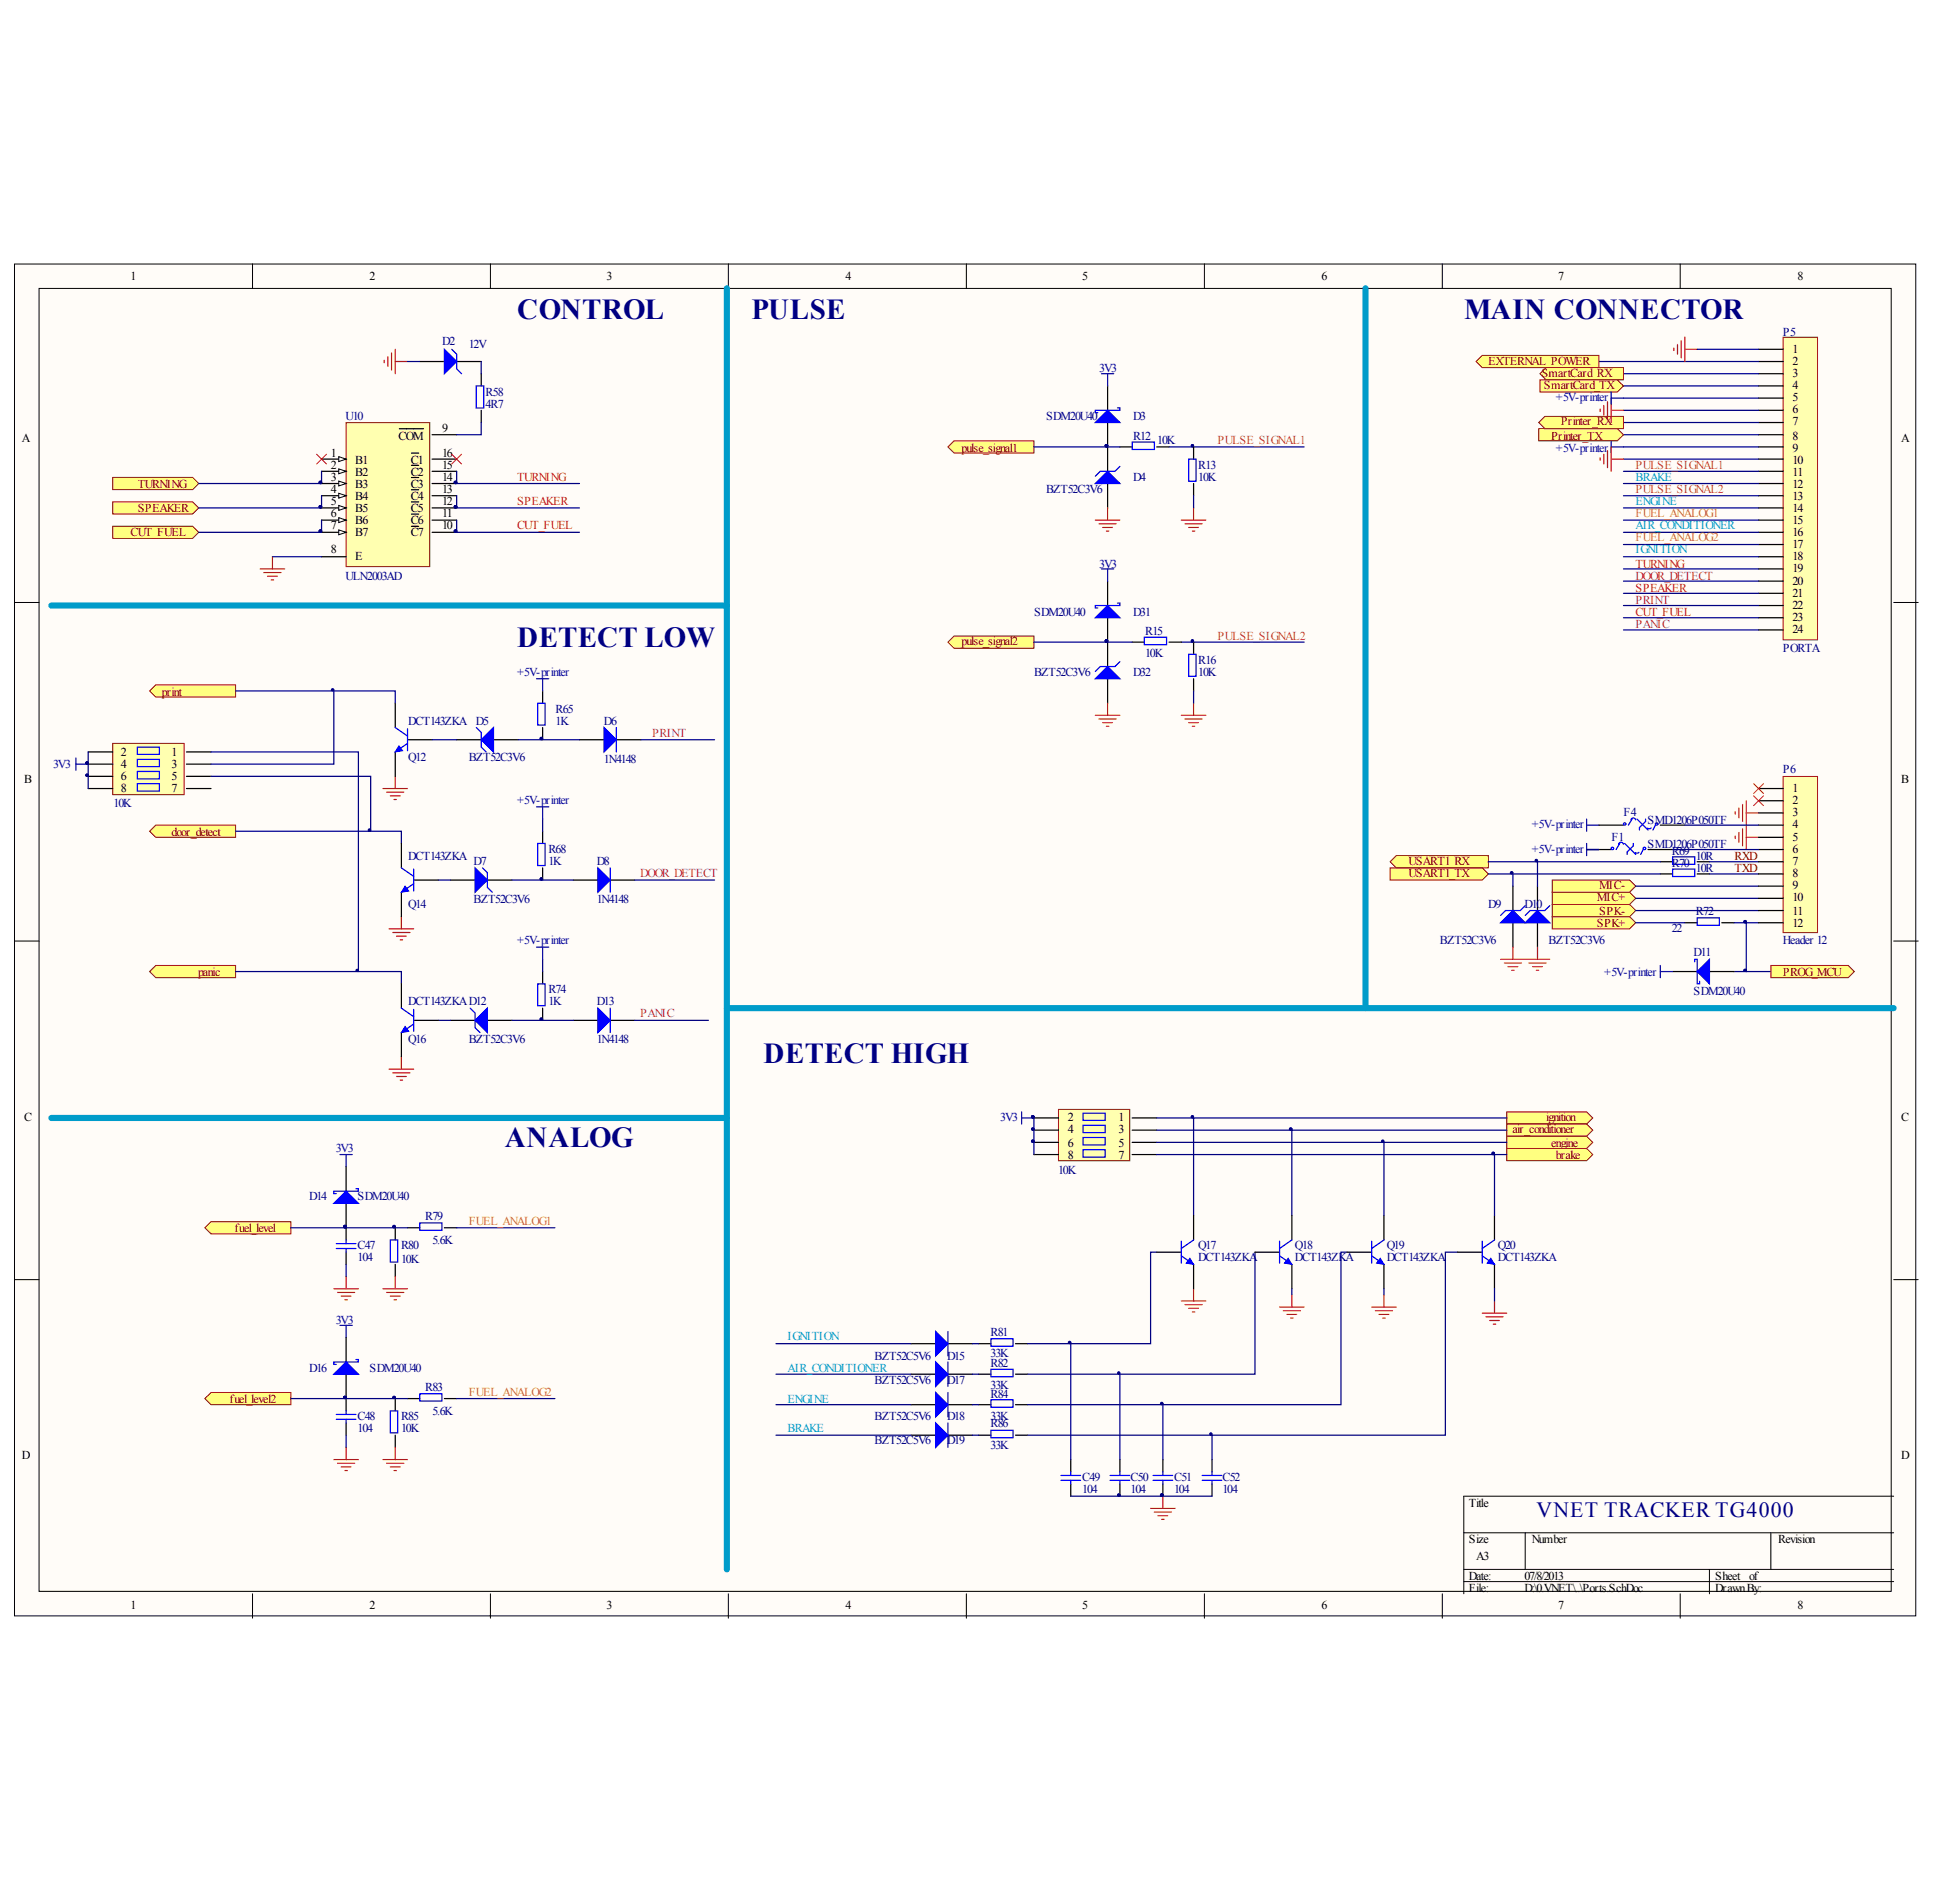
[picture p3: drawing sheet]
<svg xmlns="http://www.w3.org/2000/svg" width="100mm" height="98mm" viewBox="0 0 100 98" stroke-linecap="round" stroke-linejoin="round" font-family="sans-serif">
<defs><g id="words">
<g font-size="1.5" fill="#000080">
<text x="26.6" y="16.4">CONTROL</text>
<text x="38.7" y="16.4">PULSE</text>
<text x="75.5" y="16.4">MAIN CONNECTOR</text>
<text x="26.6" y="33.4">DETECT LOW</text>
<text x="26" y="59.1">ANALOG</text>
<text x="39.3" y="54.8">DETECT HIGH</text>
</g>
<text font-size="1.1" fill="#000080" x="79.2" y="78.2">VNET TRACKER TG4000</text>
<g font-size=".6">
<text x="6.7" y="14.4">1</text>
<text x="19.1" y="14.4">2</text>
<text x="31.3" y="14.4">3</text>
<text x="43.6" y="14.4">4</text>
<text x="55.8" y="14.4">5</text>
<text x="68.1" y="14.4">6</text>
<text x="80.3" y="14.4">7</text>
<text x="92.6" y="14.4">8</text>
<text x="1.1" y="22.8">A</text>
<text x="17.1" y="23.5">1</text>
<text x="18.3" y="23.9">B1</text>
<text x="20.5" y="22.7">COM</text>
<text x="21.2" y="23.9">C1</text>
<text x="22.8" y="23.5">16</text>
<text x="22.8" y="22.3">9</text>
<text x="92.4" y="18.2">1</text>
<text x="92.4" y="18.8">2</text>
<text x="92.4" y="19.4">3</text>
<text x="92.4" y="20">4</text>
<text x="92.4" y="20.7">5</text>
<text x="92.4" y="21.3">6</text>
<text x="92.4" y="21.9">7</text>
<text x="92.4" y="22.7">8</text>
<text x="92.4" y="23.3">9</text>
<text x="92.4" y="23.9">10</text>
<text x="98" y="22.8">A</text>
<text x="17.1" y="24.1">2</text>
<text x="17.1" y="24.8">3</text>
<text x="17.1" y="25.4">4</text>
<text x="17.1" y="26">5</text>
<text x="17.1" y="26.6">6</text>
<text x="17.1" y="27.3">7</text>
<text x="17.1" y="28.5">8</text>
<text x="18.3" y="24.5">B2</text>
<text x="18.3" y="25.1">B3</text>
<text x="18.3" y="25.8">B4</text>
<text x="18.3" y="26.4">B5</text>
<text x="18.3" y="27">B6</text>
<text x="18.3" y="27.6">B7</text>
<text x="18.3" y="28.9">E</text>
<text x="21.2" y="25.1">C3</text>
<text x="21.2" y="25.8">C4</text>
<text x="21.2" y="26.4">C5</text>
<text x="21.2" y="27">C6</text>
<text x="21.2" y="27.6">C7</text>
<text x="21.2" y="24.5">C2</text>
<text x="22.8" y="24.8">14</text>
<text x="22.8" y="25.4">13</text>
<text x="22.8" y="26">12</text>
<text x="22.8" y="26.6">11</text>
<text x="22.8" y="27.3">10</text>
<text x="22.8" y="24.1">15</text>
<text x="92.4" y="24.5">11</text>
<text x="92.4" y="25.1">12</text>
<text x="92.4" y="25.8">13</text>
<text x="92.4" y="26.4">14</text>
<text x="92.4" y="27">15</text>
<text x="92.4" y="27.6">16</text>
<text x="92.4" y="28.3">17</text>
<text x="92.4" y="28.9">18</text>
<text x="92.4" y="29.5">19</text>
<text x="92.4" y="30.1">20</text>
<text x="92.4" y="30.7">21</text>
<text x="92.4" y="31.4">22</text>
<text x="92.4" y="32">23</text>
<text x="92.4" y="32.6">24</text>
<text x="1.2" y="40.3">B</text>
<text x="6.2" y="39.6">4</text>
<text x="6.2" y="40.2">6</text>
<text x="6.2" y="40.8">8</text>
<text x="6.2" y="39">2</text>
<text x="8.8" y="39">1</text>
<text x="8.8" y="39.6">3</text>
<text x="8.8" y="40.2">5</text>
<text x="8.8" y="40.8">7</text>
<text x="92.4" y="40.8">1</text>
<text x="92.4" y="41.5">2</text>
<text x="98" y="40.3">B</text>
<text x="92.4" y="42.1">3</text>
<text x="92.4" y="42.7">4</text>
<text x="92.4" y="43.3">5</text>
<text x="92.4" y="43.9">6</text>
<text x="92.4" y="44.6">7</text>
<text x="92.4" y="45.2">8</text>
<text x="92.4" y="45.8">9</text>
<text x="92.4" y="46.4">10</text>
<text x="92.4" y="47.2">11</text>
<text x="92.4" y="47.8">12</text>
<text x="1.2" y="57.8">C</text>
<text x="55" y="58.4">4</text>
<text x="55" y="59.1">6</text>
<text x="55" y="59.7">8</text>
<text x="55" y="57.8">2</text>
<text x="57.7" y="57.8">1</text>
<text x="57.7" y="58.4">3</text>
<text x="57.7" y="59.1">5</text>
<text x="57.7" y="59.7">7</text>
<text x="98" y="57.8">C</text>
<text x="1.1" y="75.2">D</text>
<text x="75.7" y="77.7">Title</text>
<text x="98" y="75.2">D</text>
<text x="6.7" y="82.9">1</text>
<text x="19.1" y="82.9">2</text>
<text x="31.3" y="82.9">3</text>
<text x="43.6" y="82.9">4</text>
<text x="55.8" y="82.9">5</text>
<text x="68.1" y="82.9">6</text>
<text x="75.7" y="79.5">Size</text>
<text x="75.7" y="81.4">Date:</text>
<text x="75.7" y="82">File:</text>
<text x="76.1" y="80.4">A3</text>
<text x="78.6" y="81.4">07/8/2013</text>
<text x="78.6" y="82">D:\0.VNET\..\Ports.SchDoc</text>
<text x="78.9" y="79.5">Number</text>
<text x="80.3" y="82.9">7</text>
<text x="88.4" y="81.4">Sheet</text>
<text x="88.4" y="82">DrawnBy:</text>
<text x="90.2" y="81.4">of</text>
<text x="91.6" y="79.5">Revision</text>
<text x="92.6" y="82.9">8</text>
</g>
<g font-size=".6" fill="#000080">
<text x="22.8" y="17.8">D2</text>
<text x="24.2" y="17.9">12V</text>
<text x="91.9" y="17.3">P5</text>
<text x="17.8" y="21.7">U10</text>
<text x="25" y="21">4R7</text>
<text x="25" y="20.4">R58</text>
<text x="53.9" y="21.7">SDM20U40</text>
<text x="58.4" y="21.7">D3</text>
<text x="58.4" y="22.7">R12</text>
<text x="59.6" y="22.9">10K</text>
<text x="17.8" y="29.9">ULN2003AD</text>
<text x="53.9" y="25.4">BZT52C3V6</text>
<text x="58.4" y="24.8">D4</text>
<text x="61.8" y="24.8">10K</text>
<text x="61.8" y="24.1">R13</text>
<text x="53.3" y="31.7">SDM20U40</text>
<text x="53.3" y="34.9">BZT52C3V6</text>
<text x="58.4" y="31.7">D31</text>
<text x="58.4" y="34.9">D32</text>
<text x="59" y="33.9">10K</text>
<text x="59" y="32.7">R15</text>
<text x="61.8" y="34.9">10K</text>
<text x="61.8" y="34.2">R16</text>
<text x="91.9" y="33.6">PORTA</text>
<text x="5.9" y="41.6">10K</text>
<text x="21" y="39.2">Q12</text>
<text x="21" y="37.3">DCT143ZKA D5</text>
<text x="24.2" y="39.2">BZT52C3V6</text>
<text x="28.6" y="37.3">1K</text>
<text x="28.6" y="36.7">R65</text>
<text x="31.1" y="37.3">D6</text>
<text x="31.1" y="39.3">1N4148</text>
<text x="91.9" y="39.8">P6</text>
<text x="21" y="46.8">Q14</text>
<text x="21" y="44.3">DCT143ZKA</text>
<text x="24.4" y="44.6">D7</text>
<text x="24.4" y="46.6">BZT52C3V6</text>
<text x="28.3" y="44.6">1K</text>
<text x="28.3" y="43.9">R68</text>
<text x="30.8" y="44.6">D8</text>
<text x="30.8" y="46.6">1N4148</text>
<text x="76.7" y="46.8">D9</text>
<text x="78.6" y="46.8">D10</text>
<text x="83.1" y="43.3">F1</text>
<text x="83.7" y="42.1">F4</text>
<text x="84.9" y="43.7">SMD1206P050TF</text>
<text x="84.9" y="42.4">SMD1206P050TF</text>
<text x="86.2" y="44.1">R69</text>
<text x="86.2" y="44.7">R70</text>
<text x="87.4" y="44.3">10R</text>
<text x="87.4" y="44.9">10R</text>
<text x="87.4" y="47.2">R72</text>
<text x="21" y="53.8">Q16</text>
<text x="21" y="51.8">DCT143ZKAD12</text>
<text x="24.2" y="53.8">BZT52C3V6</text>
<text x="28.3" y="51.8">1K</text>
<text x="28.3" y="51.2">R74</text>
<text x="30.8" y="51.8">D13</text>
<text x="30.8" y="53.8">1N4148</text>
<text x="74.2" y="48.7">BZT52C3V6</text>
<text x="79.8" y="48.7">BZT52C3V6</text>
<text x="86.2" y="48">22</text>
<text x="87.3" y="49.3">D11</text>
<text x="87.3" y="51.3">SDM20U40</text>
<text x="91.9" y="48.7">Header 12</text>
<text x="15.9" y="61.9">D14</text>
<text x="18.4" y="65">104</text>
<text x="18.4" y="64.4">C47</text>
<text x="18.4" y="61.9">SDM20U40</text>
<text x="20.7" y="65.1">10K</text>
<text x="20.7" y="64.4">R80</text>
<text x="21.9" y="62.9">R79</text>
<text x="22.3" y="64.1">5.6K</text>
<text x="54.5" y="60.5">10K</text>
<text x="61.8" y="64.4">Q17</text>
<text x="61.8" y="65">DCT143ZKA</text>
<text x="66.7" y="64.4">Q18</text>
<text x="66.7" y="65">DCT143ZKA</text>
<text x="71.5" y="64.4">Q19</text>
<text x="71.5" y="65">DCT143ZKA</text>
<text x="77.2" y="64.4">Q20</text>
<text x="77.2" y="65">DCT143ZKA</text>
<text x="15.9" y="70.7">D16</text>
<text x="19.1" y="70.7">SDM20U40</text>
<text x="21.9" y="71.7">R83</text>
<text x="45.1" y="70.1">BZT52C5V6</text>
<text x="45.1" y="71.3">BZT52C5V6</text>
<text x="48.8" y="70.1">D15</text>
<text x="48.8" y="71.3">D17</text>
<text x="51.1" y="70">33K</text>
<text x="51.1" y="68.8">R81</text>
<text x="51.1" y="71.6">33K</text>
<text x="51.1" y="70.5">R82</text>
<text x="18.4" y="73.8">104</text>
<text x="18.4" y="73.2">C48</text>
<text x="20.7" y="73.8">10K</text>
<text x="20.7" y="73.2">R85</text>
<text x="22.3" y="72.9">5.6K</text>
<text x="45.1" y="73.2">BZT52C5V6</text>
<text x="45.1" y="74.4">BZT52C5V6</text>
<text x="48.8" y="73.2">D18</text>
<text x="48.8" y="74.4">D19</text>
<text x="51.1" y="73.2">33K</text>
<text x="51.1" y="72.1">R84</text>
<text x="51.1" y="74.7">33K</text>
<text x="51.1" y="73.6">R86</text>
<text x="55.8" y="76.9">104</text>
<text x="55.8" y="76.3">C49</text>
<text x="58.3" y="76.9">104</text>
<text x="58.3" y="76.3">C50</text>
<text x="60.5" y="76.9">104</text>
<text x="60.5" y="76.3">C51</text>
<text x="63" y="76.9">104</text>
<text x="63" y="76.3">C52</text>
</g>
<g font-size=".6" fill="#800000">
<text x="49.6" y="23.3">pulse_signal1</text>
<text x="76.7" y="18.8">EXTERNAL_POWER</text>
<text x="79.4" y="19.4">SmartCard_RX</text>
<text x="79.6" y="20">SmartCard_TX</text>
<text x="79.9" y="22.7">Printer_TX</text>
<text x="80.4" y="21.9">Printer_RX</text>
<text x="6.7" y="27.6">CUT_FUEL</text>
<text x="7.1" y="25.1">TURNING</text>
<text x="7.1" y="26.4">SPEAKER</text>
<text x="8.3" y="35.8">print</text>
<text x="49.6" y="33.2">pulse_signal2</text>
<text x="8.8" y="43.1">door_detect</text>
<text x="72.6" y="45.2">USART1_TX</text>
<text x="72.6" y="44.6">USART1_RX</text>
<text x="82.3" y="47.8">SPK+</text>
<text x="82.3" y="46.4">MIC+</text>
<text x="82.4" y="47.2">SPK-</text>
<text x="82.4" y="45.8">MIC-</text>
<text x="89.4" y="44.3">RXD</text>
<text x="89.4" y="44.9">TXD</text>
<text x="10.2" y="50.3">panic</text>
<text x="91.9" y="50.3">PROG_MCU</text>
<text x="77.9" y="58.4">air_conditioner</text>
<text x="79.7" y="57.8">ignition</text>
<text x="79.9" y="59.1">engine</text>
<text x="80.2" y="59.7">brake</text>
<text x="12.1" y="63.5">fuel_level</text>
<text x="11.8" y="72.3">fuel_level2</text>
</g>
<g font-size=".6" fill="#0000b4">
<text x="56.7" y="19.2">3V3</text>
<text x="80.2" y="23.3">+5V-printer</text>
<text x="80.2" y="20.7">+5V-printer</text>
<text x="56.7" y="29.3">3V3</text>
<text x="26.6" y="34.9">+5V-printer</text>
<text x="2.7" y="39.6">3V3</text>
<text x="26.6" y="41.5">+5V-printer</text>
<text x="78.9" y="43.9">+5V-printer</text>
<text x="78.9" y="42.7">+5V-printer</text>
<text x="26.6" y="48.7">+5V-printer</text>
<text x="82.7" y="50.3">+5V-printer</text>
<text x="17.3" y="59.4">3V3</text>
<text x="51.6" y="57.8">3V3</text>
<text x="17.3" y="68.2">3V3</text>
</g>
<g font-size=".6" fill="#da2467">
<text x="62.8" y="22.9">PULSE_SIGNAL1</text>
<text x="84.3" y="25.4">PULSE_SIGNAL2</text>
<text x="84.3" y="24.1">PULSE_SIGNAL1</text>
<text x="62.8" y="33">PULSE_SIGNAL2</text>
</g>
<g font-size=".6" fill="#ee0e22">
<text x="26.6" y="26">SPEAKER</text>
<text x="26.6" y="27.3">CUT_FUEL</text>
<text x="26.6" y="24.8">TURNING</text>
<text x="84.3" y="29.3">TURNING</text>
<text x="84.3" y="31.7">CUT_FUEL</text>
<text x="84.3" y="30.5">SPEAKER</text>
</g>
<g font-size=".6" fill="#009cca">
<text x="84.3" y="28.5">IGNITION</text>
<text x="84.3" y="27.3">AIR_CONDITIONER</text>
<text x="84.3" y="26">ENGINE</text>
<text x="84.3" y="24.8">BRAKE</text>
<text x="40.6" y="69.1">IGNITION</text>
<text x="40.6" y="70.7">AIR_CONDITIONER</text>
<text x="40.6" y="72.3">ENGINE</text>
<text x="40.6" y="73.8">BRAKE</text>
</g>
<g font-size=".6" fill="#c5008e">
<text x="84.3" y="29.9">DOOR_DETECT</text>
<text x="84.3" y="32.4">PANIC</text>
<text x="84.3" y="31.1">PRINT</text>
<text x="33.6" y="38">PRINT</text>
<text x="33" y="45.2">DOOR_DETECT</text>
<text x="33" y="52.4">PANIC</text>
</g>
<g font-size=".6" fill="#fd8300">
<text x="84.3" y="26.6">FUEL_ANALOG1</text>
<text x="84.3" y="27.9">FUEL_ANALOG2</text>
<text x="24.2" y="63.1">FUEL_ANALOG1</text>
<text x="24.2" y="71.9">FUEL_ANALOG2</text>
</g>
</g></defs>
<g fill="#fffcf8" stroke="#000" stroke-width=".05">
<path d="M.7 13.6h98v69.7h-98z"/>
<path d="M2 14.9h95.5v67.1h-95.5z"/>
</g>
<g fill="none" stroke="#000" stroke-width=".05">
<path d="M13 13.6v1.3M25.3 13.6v1.3M37.5 13.6v1.3M49.8 13.6v1.3M62.1 13.6v1.3M74.3 13.6v1.3M86.6 13.6v1.3M.7 31h1.3M97.6 31h1.3M.7 48.5h1.3M97.6 48.5h1.3M.7 65.9h1.3"/>
<path d="M75.4 79h22.2M78.6 79v1.9M91.3 79v1.9M97.6 65.9h1.3M97.6 77.1h-22.2v5M13 82.1v1.3M25.3 82.1v1.3M37.5 82.1v1.3M49.8 82.1v1.3M62.1 82.1v1.3M74.3 82.1v1.3M75.4 80.9h22.2"/>
<path d="M75.4 81.5h22.2M86.6 82.1v1.3M88.1 80.9v1.2"/>
</g>
<path d="M17.8 21.8h4.4v7.4h-4.4z" fill="#ffffb0" stroke="#800000" stroke-width=".05"/>
<path d="M16.6 23.7h1.2" fill="none" stroke="#000" stroke-width=".06"/>
<path d="M17.5 23.5l.3 .2-.3 .1z" fill="#fffcf8" stroke="#000" stroke-width=".05"/>
<path d="M16.6 24.3h1.2" fill="none" stroke="#000" stroke-width=".06"/>
<path d="M17.5 24.2l.3 .1-.3 .1z" fill="#fffcf8" stroke="#000" stroke-width=".05"/>
<path d="M16.6 24.9h1.2" fill="none" stroke="#000" stroke-width=".06"/>
<path d="M17.5 24.8l.3 .1-.3 .1z" fill="#fffcf8" stroke="#000" stroke-width=".05"/>
<circle cx="16.5" cy="24.9" r=".06" fill="#000080" stroke="#000080" stroke-width=".05"/>
<path d="M16.6 25.5h1.2" fill="none" stroke="#000" stroke-width=".06"/>
<path d="M17.5 25.4l.3 .1-.3 .2z" fill="#fffcf8" stroke="#000" stroke-width=".05"/>
<path d="M16.6 26.2h1.2" fill="none" stroke="#000" stroke-width=".06"/>
<path d="M17.5 26.1l.3 .1-.3 .1z" fill="#fffcf8" stroke="#000" stroke-width=".05"/>
<circle cx="16.5" cy="26.1" r=".07" fill="#000080" stroke="#000080" stroke-width=".05"/>
<path d="M16.6 26.8h1.2" fill="none" stroke="#000" stroke-width=".06"/>
<path d="M17.5 26.7l.3 .1-.3 .1z" fill="#fffcf8" stroke="#000" stroke-width=".05"/>
<path d="M16.6 27.4h1.2" fill="none" stroke="#000" stroke-width=".06"/>
<path d="M17.5 27.3l.3 .1-.3 .2z" fill="#fffcf8" stroke="#000" stroke-width=".05"/>
<g fill="#000080" stroke="#000080" stroke-width=".05">
<circle cx="16.5" cy="27.4" r=".06"/>
<circle cx="23.5" cy="24.9" r=".06"/>
<circle cx="23.5" cy="26.1" r=".07"/>
<circle cx="23.5" cy="27.4" r=".06"/>
<circle cx="16.5" cy="24.9" r=".06"/>
<circle cx="16.5" cy="26.1" r=".07"/>
</g>
<g fill="none" stroke="#000" stroke-width=".06">
<path d="M16.6 28.7h1.2M20.6 22.1h1.2M21.2 23.4h.4M21.2 24.6h.4M21.2 25.2h.4M21.2 25.9h.4M21.2 26.5h.4M21.2 27.1h.4M21.2 24h.4M22.3 23.7h1.2M22.3 24.9h1.2M22.3 25.5h1.2"/>
<path d="M22.3 26.2h1.2M22.3 26.8h1.2M22.3 27.4h1.2M22.3 24.3h1.2M22.3 22.4h1.2"/>
</g>
<g fill="#ffff80" stroke="#800000" stroke-width=".05">
<path d="M5.8 24.6h4.1l.3 .3-.3 .3h-4.1z" fill-rule="evenodd"/>
<path d="M5.8 25.9h4.1l.3 .3-.3 .3h-4.1z" fill-rule="evenodd"/>
<path d="M5.8 27.1h4.1l.3 .3-.3 .3h-4.1z" fill-rule="evenodd"/>
</g>
<path d="M21 18.6h.6M24.8 18.6v.7M14 28.7h2.6M16.6 25.5v.7h-6.4M16.6 26.8v.6h-6.4M23.5 25.5v.7h6.4M23.5 26.8v.6h6.4M24.8 21.8v.6h-1.3" fill="none" stroke="#000080" stroke-width=".06"/>
<g fill="#000080" stroke="#000080" stroke-width=".05">
<circle cx="16.5" cy="26.1" r=".07"/>
<circle cx="16.5" cy="27.4" r=".06"/>
<circle cx="23.5" cy="26.1" r=".07"/>
<circle cx="23.5" cy="27.4" r=".06"/>
</g>
<path d="M19.8 18.6v.1M20 18.4v.5M20.2 18.2v.9M20.4 18v1.3M20.4 18.6h.6M13.4 29.3h1.3M13.6 29.5h.9M13.8 29.7h.5M14 29.9h.1M14 28.7v.6" fill="none" stroke="#ee0e22" stroke-width=".06"/>
<path d="M21.6 18.6h1.3M23.5 18.6h1.3M24.8 19.3v.6M24.8 21.1v.7" fill="none" stroke="#000" stroke-width=".06"/>
<path d="M23.3 18l.2 .3v.7l.3 .3M24.5 19.9h.4v1.1h-.4z" fill="none" stroke="#00f" stroke-width=".06"/>
<path d="M22.9 18l.6 .6-.6 .7z" fill="#00f" stroke="#00f" stroke-width=".06"/>
<g fill="#ffff80" stroke="#800000" stroke-width=".05">
<path d="M10.6 63.3l.3-.3h4.1v.6h-4.1z" fill-rule="evenodd"/>
<path d="M7.7 42.8l.3-.3h4.1v.7h-4.1z" fill-rule="evenodd"/>
<path d="M7.7 50.1l.3-.3h4.1v.6h-4.1z" fill-rule="evenodd"/>
</g>
<g fill="none" stroke="#000" stroke-width=".06">
<path d="M20.4 36.2v1.3M20.4 38.8v1.2M21 38.1h1.3M23.5 38.1h1.3M25.4 38.1h1.3M28 35.6v.6M28 37.5v.6M29.9 38.1h1.2M31.8 38.1h1.2M20.7 43.5v1.2M20.7 46v1.2M20.7 50.7v1.3"/>
<path d="M20.7 53.2v1.3M21.3 45.4h1.3M21.3 52.6h1.3M23.2 45.4h1.3M23.2 52.6h1.3M25.1 45.4h1.3M25.1 52.6h1.3M28 42.8v.7M28 44.7v.7M28 50.1v.6M28 52v.6M29.6 45.4h1.2"/>
<path d="M29.6 52.6h1.2M31.4 45.4h1.3M31.4 52.6h1.3M17.8 60.1v1.3M17.8 62v1.9M17.8 64.5v.7M20.4 63.3v.6M20.4 65.2v.6M21 63.3h.6M22.9 63.3h.6"/>
</g>
<g fill="none" stroke="#00f" stroke-width=".06">
<path d="M20.4 37.5l.6 .4M21 38.3l-.6 .5M21 37.6v1.1M24.5 37.5l.3 .2v.8l.3 .3M27.7 36.2h.4v1.2h-.4zM31.8 37.5v1.3M20.7 44.7l.6 .5M20.7 52l.6 .4M21.3 45.5l-.6 .5M21.3 44.8v1.1M21.3 52v1.2M21.3 52.8l-.6 .4"/>
<path d="M24.2 52l.3 .2v.8l.2 .2M24.9 44.7l.2 .3v.7l.3 .3M27.7 43.5h.4v1.1h-.4zM27.7 50.7h.4v1.1h-.4zM31.4 44.7v1.3M31.4 52v1.2M17.3 64.1h1M17.3 64.3h1M17.8 63.9v.2M17.8 64.3v.2M18.3 61.3h.2v.1h-1.3v.1h.1M20.1 63.9h.4v1.1h-.4z"/>
<path d="M21.6 63h1.2v.4h-1.2z"/>
</g>
<g fill="#000080" stroke="#000080" stroke-width=".05">
<circle cx="20.3" cy="63.2" r=".07"/>
<circle cx="27.9" cy="45.3" r=".06"/>
<circle cx="27.9" cy="52.5" r=".06"/>
<circle cx="17.8" cy="63.2" r=".07"/>
<circle cx="4.5" cy="39.3" r=".06"/>
<circle cx="27.9" cy="38.1" r=".06"/>
</g>
<g fill="none" stroke="#ee0e22" stroke-width=".06">
<path d="M19.7 40.6h1.3M19.9 40.8h.9M20.1 47.9h1.2M20.1 55.1h1.2M20.1 41h.5M20.2 48.1h.9M20.2 55.3h.9M20.3 41.2h.1M20.4 40v.6M20.4 48.2h.5M20.4 55.5h.5M20.6 48.4h.2"/>
<path d="M20.6 55.7h.2M20.7 47.2v.7M20.7 54.5v.6M17.2 66.4h1.3M17.4 66.6h.9M17.6 66.8h.5M17.8 67h.1M17.8 65.8v.6M19.7 66.4h1.3M19.9 66.6h.9M20.1 66.8h.5M20.3 67h.1"/>
<path d="M20.4 65.8v.6"/>
</g>
<path d="M26.7 38.1h3.2M12.1 42.8h8.6v.7M12.1 50.1h8.6v.6M22.6 45.4h.6M22.6 52.6h.6M26.4 45.4h3.2M26.4 52.6h3.2M32.7 45.4h4.1M15 63.3h6M17.8 65.2v.6M23.5 63.3h5.1" fill="none" stroke="#000080" stroke-width=".06"/>
<path d="M3.9 39.1v.6M3.9 39.4h.6M17.5 59.5h.7M17.8 59.5v.6" fill="none" stroke="#0000b4" stroke-width=".06"/>
<g fill="#00f" stroke="#00f" stroke-width=".06">
<path d="M30.8 44.7l.6 .7-.6 .6z"/>
<path d="M30.8 52l.6 .6-.6 .6z"/>
<path d="M17.2 62l.6-.6 .7 .6z"/>
<path d="M24.5 44.7l.6 .7-.6 .6z"/>
<path d="M24.5 52.6l.6-.6v1.2z"/>
<path d="M31.1 37.5l.7 .6-.7 .7z"/>
<path d="M24.8 38.1l.6-.6v1.3z"/>
</g>
<g fill="#00f" stroke="#00f" stroke-width=".05">
<path d="M20.9 45.7l.2 .2-.4 .1z"/>
<path d="M20.9 52.9l.2 .3h-.4z"/>
<path d="M20.6 38.4l.2 .3-.4 .1z"/>
</g>
<path d="M7.7 35.6l.3-.3h4.1v.6h-4.1z" fill-rule="evenodd" fill="#ffff80" stroke="#800000" stroke-width=".05"/>
<path d="M12.1 35.6h8.3v.6M22.3 38.1h1.2M33 38.1h3.8M28 42.2v.6M28 49.4v.7M32.7 52.6h3.8" fill="none" stroke="#000080" stroke-width=".06"/>
<path d="M10.6 72.1l.3-.3h4.1v.6h-4.1z" fill-rule="evenodd" fill="#ffff80" stroke="#800000" stroke-width=".05"/>
<path d="M17.8 68.9v1.3M17.8 70.8v1.9M17.8 73.3v.7M20.4 72.1v.6M20.4 74v.6M21 72.1h.6M22.9 72.1h.6" fill="none" stroke="#000" stroke-width=".06"/>
<path d="M17.3 72.9h1M17.3 73.1h1M17.8 72.7v.2M17.8 73.1v.2M18.3 70.1h.2v.1h-1.3v.1h.1M20.1 72.7h.4v1.1h-.4zM21.6 71.8h1.2v.4h-1.2z" fill="none" stroke="#00f" stroke-width=".06"/>
<g fill="#000080" stroke="#000080" stroke-width=".05">
<circle cx="20.3" cy="72" r=".06"/>
<circle cx="17.8" cy="72" r=".06"/>
</g>
<path d="M17.2 75.2h1.3M17.4 75.4h.9M17.6 75.6h.5M17.8 75.8h.1M17.8 74.6v.6M19.7 75.2h1.3M19.9 75.4h.9M20.1 75.6h.5M20.3 75.8h.1M20.4 74.6v.6" fill="none" stroke="#ee0e22" stroke-width=".06"/>
<path d="M15 72.1h6M17.8 74v.6M23.5 72.1h5.1" fill="none" stroke="#000080" stroke-width=".06"/>
<path d="M17.5 68.3h.7M17.8 68.3v.6" fill="none" stroke="#0000b4" stroke-width=".06"/>
<path d="M17.2 70.8l.6-.6 .7 .6z" fill="#00f" stroke="#00f" stroke-width=".06"/>
<path d="M37.5 14.9v66M2.6 31.2h34.9M2.6 57.6h34.9" fill="none" stroke="#009cca" stroke-width=".32"/>
<path d="M91.9 17.4h1.8v15.6h-1.8z" fill="#ffffb0" stroke="#800000" stroke-width=".05"/>
<g fill="none" stroke="#000" stroke-width=".06">
<path d="M90.6 18h1.3M90.6 18.6h1.3M90.6 19.3h1.3M90.6 19.9h1.3M90.6 20.5h1.3M90.6 21.1h1.3M90.6 21.8h1.3M90.6 22.4h1.3M90.6 23h1.3M90.6 23.7h1.3M90.6 24.3h1.3M90.6 24.9h1.3"/>
<path d="M90.6 25.5h1.3M90.6 26.2h1.3M90.6 26.8h1.3M90.6 27.4h1.3M90.6 28.1h1.3M90.6 28.7h1.3M90.6 29.3h1.3M90.6 29.9h1.3M90.6 30.6h1.3M90.6 31.2h1.3M90.6 31.8h1.3M90.6 32.5h1.3"/>
</g>
<g fill="none" stroke="#000080" stroke-width=".06">
<path d="M82.4 18.6h8.2M83.7 19.3h6.9M83.7 20.5h6.9M83.7 21.1h6.9M83.7 21.8h6.9M83.7 22.4h6.9M83.7 23h6.9M83.7 23.7h6.9M83.7 24.3h6.9M83.7 24.9h6.9M83.7 25.5h6.9M83.7 26.2h6.9"/>
<path d="M83.7 26.8h6.9M83.7 27.4h6.9M83.7 28.1h6.9M83.7 28.7h6.9M83.7 30.6h6.9"/>
</g>
<path d="M48.9 23l.3-.3h4.1v.6h-4.1z" fill-rule="evenodd" fill="#ffff80" stroke="#800000" stroke-width=".05"/>
<path d="M60.3 23h6.9" fill="none" stroke="#000080" stroke-width=".06"/>
<path d="M61.5 23v.7M61.5 24.9v.6" fill="none" stroke="#000" stroke-width=".06"/>
<circle cx="61.5" cy="23" r=".06" fill="#000080" stroke="#000080" stroke-width=".05"/>
<path d="M61.3 23.7h.3v1.1h-.3z" fill="none" stroke="#00f" stroke-width=".06"/>
<path d="M48.9 33.1l.3-.3h4.1v.6h-4.1z" fill-rule="evenodd" fill="#ffff80" stroke="#800000" stroke-width=".05"/>
<path d="M57.1 19.9v1.2M57.1 21.8v1.2" fill="none" stroke="#000" stroke-width=".06"/>
<circle cx="57" cy="23" r=".06" fill="#000080" stroke="#000080" stroke-width=".05"/>
<path d="M56.5 21.8l.6-.7 .6 .7z" fill="#00f" stroke="#00f" stroke-width=".06"/>
<path d="M57.6 21h.1v.1h-1.2v.2h.1" fill="none" stroke="#00f" stroke-width=".06"/>
<path d="M23.3 23.4l.5 .5M23.8 23.4l-.5 .5" fill="none" stroke="#f00" stroke-width=".05"/>
<path d="M76.1 18.6l.3-.3h6v.6h-6z" fill-rule="evenodd" fill="#ffff80" stroke="#800000" stroke-width=".05"/>
<path d="M86.3 17.9v.2M86.5 17.8v.5M86.7 17.6v.8M86.8 17.4v1.2M86.8 18h.7" fill="none" stroke="#ee0e22" stroke-width=".06"/>
<path d="M83.7 19.9h6.9M87.5 18h3.1" fill="none" stroke="#000080" stroke-width=".06"/>
<path d="M37.5 52h60.1" fill="none" stroke="#009cca" stroke-width=".32"/>
<g fill="#ffff80" stroke="#800000" stroke-width=".05">
<path d="M77.7 57.3h4.1l.3 .3-.3 .3h-4.1z" fill-rule="evenodd"/>
<path d="M77.7 57.9h4.1l.3 .3-.3 .4h-4.1z" fill-rule="evenodd"/>
<path d="M77.7 58.6h4.1l.3 .3-.3 .3h-4.1z" fill-rule="evenodd"/>
<path d="M77.7 59.2h4.1l.3 .3-.3 .3h-4.1z" fill-rule="evenodd"/>
</g>
<g fill="none" stroke="#ee0e22" stroke-width=".06">
<path d="M59.3 77.7h1.3M59.5 77.9h.9M59.7 78.1h.5M59.9 78.3h.1M59.9 77.1v.6M60.9 67h1.3M61.1 67.2h.9M61.3 67.4h.5M61.5 67.6h.1M61.5 66.4v.6M66 67.4h1.2M66.1 67.5h.9"/>
<path d="M66.3 67.7h.5M66.5 67.9h.1M66.6 66.7v.7M70.7 67.4h1.3M70.9 67.5h.9M71.1 67.7h.5M71.3 67.9h.1M71.3 66.7v.7M76.4 67.7h1.3M76.6 67.9h.9M76.8 68.1h.5M77 68.2h.1"/>
<path d="M77 67v.7"/>
</g>
<g fill="none" stroke="#000" stroke-width=".06">
<path d="M47 69.2h1.2M47 70.8h1.2M47 72.4h1.2M47 74h1.2M48.9 69.2h1.2M48.9 70.8h1.2M48.9 72.4h1.2M48.9 74h1.2M50.4 69.2h.7M50.4 70.8h.7M50.4 72.4h.7M50.4 74h.7"/>
<path d="M52.3 69.2h.7M52.3 70.8h.7M52.3 72.4h.7M52.3 74h.7M55.2 75.2v.6M55.2 76.5v.6M57.7 75.2v.6M57.7 76.5v.6M59.6 64.5h1.3M59.9 75.2v.6M59.9 76.5v.6M61.5 62.6v1.3"/>
<path d="M61.5 65.2v1.2M62.5 75.2v.6M62.5 76.5v.6M64.7 64.5h1.3M66.6 62.6v1.3M66.6 65.2v1.2M69.4 64.5h1.3M71.3 62.6v1.3M71.3 65.2v1.2M75.1 64.5h1.3M77 62.6v1.3M77 65.2v1.2"/>
</g>
<g fill="#00f" stroke="#00f" stroke-width=".06">
<path d="M48.2 68.6l.7 .6-.7 .7z"/>
<path d="M48.2 70.2l.7 .6-.7 .6z"/>
<path d="M48.2 71.8l.7 .6-.7 .6z"/>
<path d="M48.2 73.3l.7 .7-.7 .6z"/>
</g>
<g fill="none" stroke="#00f" stroke-width=".06">
<path d="M48.9 68.6v1.3M48.9 70.2v1.2M48.9 71.8v1.2M48.9 73.3v1.3M51.1 69h1.1v.4h-1.1zM51.1 70.6h1.1v.4h-1.1zM51.1 72.1h1.1v.4h-1.1zM51.1 73.7h1.1v.4h-1.1zM54.7 76h1M54.7 76.3h1M55.2 75.8v.2M55.2 76.3v.2"/>
<path d="M57.2 76h1M57.2 76.3h1M57.7 75.8v.2M57.7 76.3v.2M59.4 76h1M59.4 76.3h1M59.9 75.8v.2M59.9 76.3v.2M60.9 64.7l.6 .5M60.9 64v1.1M61.5 63.9l-.6 .4M62 76h1"/>
<path d="M62 76.3h1M62.5 75.8v.2M62.5 76.3v.2M66 64.7l.6 .5M66 64v1.1M66.6 63.9l-.6 .4M70.7 64.7l.6 .5M70.7 64v1.1M71.3 63.9l-.6 .4M76.4 64.7l.6 .5M76.4 64v1.1M77 63.9l-.6 .4"/>
</g>
<g fill="none" stroke="#000080" stroke-width=".06">
<path d="M77.7 58.2h-11.1v4.4M77.7 57.6h-16.2v5M40 69.2h7M40 70.8h7M40 72.4h7M40 74h7M50.1 69.2h.3M50.1 70.8h.3M50.1 72.4h.3M50.1 74h.3M55.2 77.1h7.3M55.2 69.2v6"/>
<path d="M57.7 70.8v4.4M59.6 64.5h-.3v4.7h-6.3M59.9 72.4v2.8M62.5 74v1.2M64.7 64.5v6.3h-11.7M66.6 66.4v.3M69.4 64.5h-.3v7.9h-16.1M71.3 66.4v.3M75.1 64.5h-.6v9.5h-21.5M77 66.4v.6"/>
</g>
<g fill="#000080" stroke="#000080" stroke-width=".05">
<circle cx="57.7" cy="77.1" r=".06"/>
<circle cx="59.9" cy="77" r=".06"/>
<circle cx="55.1" cy="69.2" r=".06"/>
<circle cx="57.7" cy="70.8" r=".06"/>
<circle cx="59.9" cy="72.3" r=".07"/>
<circle cx="62.4" cy="73.9" r=".06"/>
<circle cx="66.5" cy="58.2" r=".06"/>
<circle cx="61.5" cy="57.6" r=".06"/>
</g>
<g fill="#00f" stroke="#00f" stroke-width=".05">
<path d="M61.3 64.8l.2 .4-.4-.1z"/>
<path d="M66.4 64.8l.2 .4-.4-.1z"/>
<path d="M71.1 64.8l.2 .4-.3-.1z"/>
<path d="M76.8 64.8l.2 .4-.4-.1z"/>
</g>
<g fill="#ffff80" stroke="#800000" stroke-width=".05">
<path d="M71.6 44.7h4.8l.3 .3-.3 .4h-4.8z" fill-rule="evenodd"/>
<path d="M71.6 44.4l.4-.3h4.7v.6h-4.7z" fill-rule="evenodd"/>
</g>
<g fill="none" stroke="#ee0e22" stroke-width=".06">
<path d="M82.5 23.6v.1M82.7 23.4v.5M82.9 23.2v.9M83 23v1.3M83 23.7h.7M77.3 49.4h2.6M77.5 49.6h.9M77.7 49.8h.5M77.9 50h.1M78 48.8v.6M78.8 49.6h.9M79 49.8h.5"/>
<path d="M79.2 50h.1M79.2 48.8v.6M89.4 41.8v.2M89.4 43.1v.1M89.6 41.6v.5M89.6 42.9v.5M89.8 41.5v.8M89.8 42.7v.9M90 41.3v2.5M90 43.2h.6M90 41.9h.6"/>
</g>
<path d="M83 22.7v.6M83 23h.7M81.8 42.2v.6M81.8 43.5v.6M81.8 43.8h.6M81.8 42.5h.6" fill="none" stroke="#0000b4" stroke-width=".06"/>
<g fill="none" stroke="#000" stroke-width=".06">
<path d="M78 45.7v1.2M78 47.6v1.2M79.2 45.7v1.2M79.2 47.6v1.2M81.8 43.8h1.2M84.9 43.8h1.3M85.6 44.4h.6M85.6 45h.6M86.2 50.1h1.3M86.8 47.6h.7M87.5 44.4h.6M87.5 45h.6"/>
<path d="M88.1 50.1h1.3M88.7 47.6h.7"/>
</g>
<g fill="none" stroke="#00f" stroke-width=".06">
<path d="M78.6 46.7l-.2 .2h-.8l-.3 .3M79.9 46.7l-.3 .2h-.7l-.3 .3M83.5 43.5l-.2 .3M83.7 43.5l-.2-.1-.1 .1M83.7 43.5l.6 .5M84.2 43.5v.1l-.3 .3v.1M84.5 43.9h-.2M84.7 43.8l-.1 .2M86.2 44.2h1.2v.3h-1.2zM86.2 44.8h1.2v.4h-1.2zM87.3 49.6v-.2h.2v1.3h.1v-.1M87.5 47.3h1.1v.4h-1.1z"/>
<circle cx="83.1" cy="43.7" r=".06"/>
<circle cx="84.8" cy="43.7" r=".06"/>
</g>
<path d="M83.7 31.8h6.9M76.7 44.4h8.9M76.7 45h8.9M78 45v.7M79.2 44.4v1.3M88.1 44.4h2.5M88.1 45h2.5M89.4 47.6h.6v2.5h-.6M90 47.6h.6M90 50.1h1.3" fill="none" stroke="#000080" stroke-width=".06"/>
<g fill="#00f" stroke="#00f" stroke-width=".06">
<path d="M77.3 47.6l.7-.7 .6 .7z"/>
<path d="M78.6 47.6l.6-.7 .7 .7z"/>
<path d="M87.5 50.1l.6-.7v1.3z"/>
</g>
<g fill="#000080" stroke="#000080" stroke-width=".05">
<circle cx="77.9" cy="45" r=".07"/>
<circle cx="79.2" cy="44.4" r=".07"/>
<circle cx="89.9" cy="47.5" r=".06"/>
<circle cx="89.9" cy="50" r=".06"/>
</g>
<path d="M70.4 14.9v37.1" fill="none" stroke="#009cca" stroke-width=".32"/>
<g fill="#ffff80" stroke="#800000" stroke-width=".05">
<path d="M79.3 22.1h4.1l.3 .3-.3 .3h-4.1z" fill-rule="evenodd"/>
<path d="M79.4 19.3l.3-.4h4v.7h-4z" fill-rule="evenodd"/>
<path d="M79.4 19.6h4l.3 .3-.3 .3h-4z" fill-rule="evenodd"/>
</g>
<path d="M83.7 32.5h6.9M83.7 29.3h6.9" fill="none" stroke="#000080" stroke-width=".06"/>
<path d="M79.3 21.8l.3-.3h4.1v.6h-4.1z" fill-rule="evenodd" fill="#ffff80" stroke="#800000" stroke-width=".05"/>
<path d="M83.7 31.2h6.9" fill="none" stroke="#000080" stroke-width=".06"/>
<g fill="#ffff80" stroke="#800000" stroke-width=".05">
<path d="M80 47.2h4l.3 .4-.3 .3h-4z" fill-rule="evenodd"/>
<path d="M80 46.6h4l.3 .3-.3 .3h-4z" fill-rule="evenodd"/>
<path d="M80 46h4l.3 .3-.3 .3h-4z" fill-rule="evenodd"/>
<path d="M80 45.4h4l.3 .3-.3 .3h-4z" fill-rule="evenodd"/>
</g>
<path d="M84.3 45.7h6.3M84.3 46.3h6.3M84.3 46.9h6.3M84.3 47.6h2.5" fill="none" stroke="#000080" stroke-width=".06"/>
<path d="M91.3 49.8h4l.3 .3-.3 .3h-4z" fill-rule="evenodd" fill="#ffff80" stroke="#800000" stroke-width=".05"/>
<path d="M91.9 40h1.8v8.1h-1.8z" fill="#ffffb0" stroke="#800000" stroke-width=".05"/>
<g fill="none" stroke="#000" stroke-width=".06">
<path d="M82.4 42.5h1.3M85.6 42.5h1.2M90.6 40.6h1.3M90.6 41.3h1.3M90.6 41.9h1.3M90.6 42.5h1.3M90.6 43.2h1.3M90.6 43.8h1.3M90.6 44.4h1.3M90.6 45h1.3M90.6 45.7h1.3M90.6 46.3h1.3"/>
<path d="M90.6 46.9h1.3M90.6 47.6h1.3"/>
</g>
<g fill="none" stroke="#00f" stroke-width=".06">
<path d="M84.1 42.3l.1-.1 .1 .1M84.1 42.2l-.2 .3M84.4 42.2l.5 .6M84.8 42.2v.1l-.3 .4v.1M85.1 42.7h-.2M85.3 42.5l-.1 .3"/>
<circle cx="83.7" cy="42.5" r=".06"/>
<circle cx="85.4" cy="42.5" r=".06"/>
</g>
<path d="M16.6 24.3v.6h-6.4M23.5 24.3v.6h6.4M83.7 29.9h6.9M81.8 43.8h.6M86.2 43.8h4.4M86.8 42.5h3.8" fill="none" stroke="#000080" stroke-width=".06"/>
<path d="M16.3 23.4l.5 .5M16.8 23.4l-.5 .5" fill="none" stroke="#f00" stroke-width=".05"/>
<g fill="#000080" stroke="#000080" stroke-width=".05">
<circle cx="16.5" cy="24.9" r=".06"/>
<circle cx="23.5" cy="24.9" r=".06"/>
</g>
<path d="M82.5 21.1v.1M82.7 20.9v.5M82.9 20.7v.9M83 20.5v1.3M83 21.1h.7" fill="none" stroke="#ee0e22" stroke-width=".06"/>
<path d="M83 20.2v.6M83 20.5h.7" fill="none" stroke="#0000b4" stroke-width=".06"/>
<path d="M5.8 38.3h3.7v2.7h-3.7z" fill="#ffffb0" stroke="#800000" stroke-width=".05"/>
<path d="M4.5 39.4h1.3M4.5 38.8h1.3M9.6 39.4h1.3M9.6 38.8h1.3M4.5 40h1.3M4.5 40.6h1.3M9.6 40h1.3M9.6 40.6h1.3" fill="none" stroke="#000" stroke-width=".06"/>
<g fill="#000080" stroke="#000080" stroke-width=".05">
<circle cx="4.5" cy="39.3" r=".06"/>
<circle cx="4.5" cy="40" r=".06"/>
<circle cx="17.1" cy="35.5" r=".06"/>
<circle cx="19" cy="42.8" r=".06"/>
<circle cx="18.4" cy="50" r=".06"/>
</g>
<path d="M7.1 38.5h1.1v.4h-1.1zM7.1 39.1h1.1v.4h-1.1zM7.1 39.8h1.1v.3h-1.1zM7.1 40.4h1.1v.4h-1.1z" fill="none" stroke="#00f" stroke-width=".06"/>
<path d="M4.5 38.8v1.8M10.9 38.8h7.6v11.3M17.2 35.6v3.8h-6.3M10.9 40h8.2v2.8" fill="none" stroke="#000080" stroke-width=".06"/>
<path d="M54.6 57.2h3.6v2.6h-3.6z" fill="#ffffb0" stroke="#800000" stroke-width=".05"/>
<g fill="none" stroke="#000" stroke-width=".06">
<path d="M57.1 23v1.3M57.1 24.9v1.3M57.1 29.9v1.3M57.1 31.8v2.6M57.1 35v1.2M57.7 23h.7M58.4 33.1h.6M59.6 23h.7M60.3 33.1h.6M61.5 33.1v.6M61.5 35v.6M53.3 58.2h1.3"/>
<path d="M53.3 58.9h1.3M53.3 59.5h1.3M53.3 57.6h1.3M58.4 58.2h1.2M58.4 58.9h1.2M58.4 59.5h1.2M58.4 57.6h1.2"/>
</g>
<g fill="#000080" stroke="#000080" stroke-width=".05">
<circle cx="53.2" cy="58.2" r=".06"/>
<circle cx="53.2" cy="58.8" r=".07"/>
<circle cx="53.2" cy="57.6" r=".06"/>
<circle cx="61.5" cy="57.6" r=".06"/>
<circle cx="77" cy="59.4" r=".07"/>
<circle cx="66.5" cy="58.2" r=".06"/>
<circle cx="71.3" cy="58.8" r=".06"/>
<circle cx="57" cy="23" r=".06"/>
<circle cx="61.5" cy="33" r=".06"/>
<circle cx="57" cy="33" r=".07"/>
</g>
<path d="M57.6 31.1h.1v.1h-1.2v.1h.1M57.7 24l-.2 .3h-.8l-.2 .2M57.7 34.1l-.2 .3h-.8l-.2 .2M58.4 22.8h1.1v.4h-1.1zM59 32.8h1.1v.4h-1.1zM61.3 33.7h.3v1.2h-.3zM55.8 57.4h1.2v.3h-1.2zM55.8 58h1.2v.4h-1.2zM55.8 58.6h1.2v.4h-1.2zM55.8 59.2h1.2v.4h-1.2z" fill="none" stroke="#00f" stroke-width=".06"/>
<g fill="none" stroke="#0000b4" stroke-width=".06">
<path d="M56.8 19.3h.6M57.1 19.3v.6M27.7 35h.6M28 35v.6M56.8 29.3h.6M57.1 29.3v.6M27.7 41.6h.6M27.7 48.8h.6M28 41.6v.6M28 48.8v.6M52.7 57.3v.6M52.7 57.6h.6"/>
<path d="M85.6 49.8v.6M85.6 50.1h.6"/>
</g>
<path d="M53.3 23h4.4M53.3 33.1h5.1M60.9 33.1h6.3M61.5 25.5v.7M61.5 35.6v.6M53.3 57.6v1.9M59.6 57.6h1.9M59.6 58.2h7M59.6 58.9h18.1M59.6 59.5h17.4M71.3 58.9v3.7M77.7 59.5h-.7v3.1" fill="none" stroke="#000080" stroke-width=".06"/>
<g fill="#00f" stroke="#00f" stroke-width=".06">
<path d="M56.5 24.9l.6-.6 .6 .6z"/>
<path d="M56.5 31.8l.6-.6 .6 .6z"/>
<path d="M56.5 35l.6-.6 .6 .6z"/>
</g>
<g fill="none" stroke="#ee0e22" stroke-width=".06">
<path d="M56.5 26.8h1.2M56.5 36.9h1.2M56.6 27h.9M56.6 37.1h.9M56.8 27.2h.5M56.8 37.2h.5M57 27.4h.2M57 37.4h.2M57.1 26.2v.6M57.1 36.2v.7M60.9 26.8h1.3M60.9 36.9h1.3"/>
<path d="M61.1 27h.9M61.1 37.1h.9M61.3 27.2h.5M61.3 37.2h.5M61.5 27.4h.1M61.5 37.4h.1M61.5 26.2v.6M61.5 36.2v.7"/>
</g>
<path d="M90.4 40.4l.5 .5M90.4 41l.5 .5M90.9 40.4l-.5 .5M90.9 41l-.5 .5" fill="none" stroke="#f00" stroke-width=".05"/>
<use href="#words"/>
</svg>
